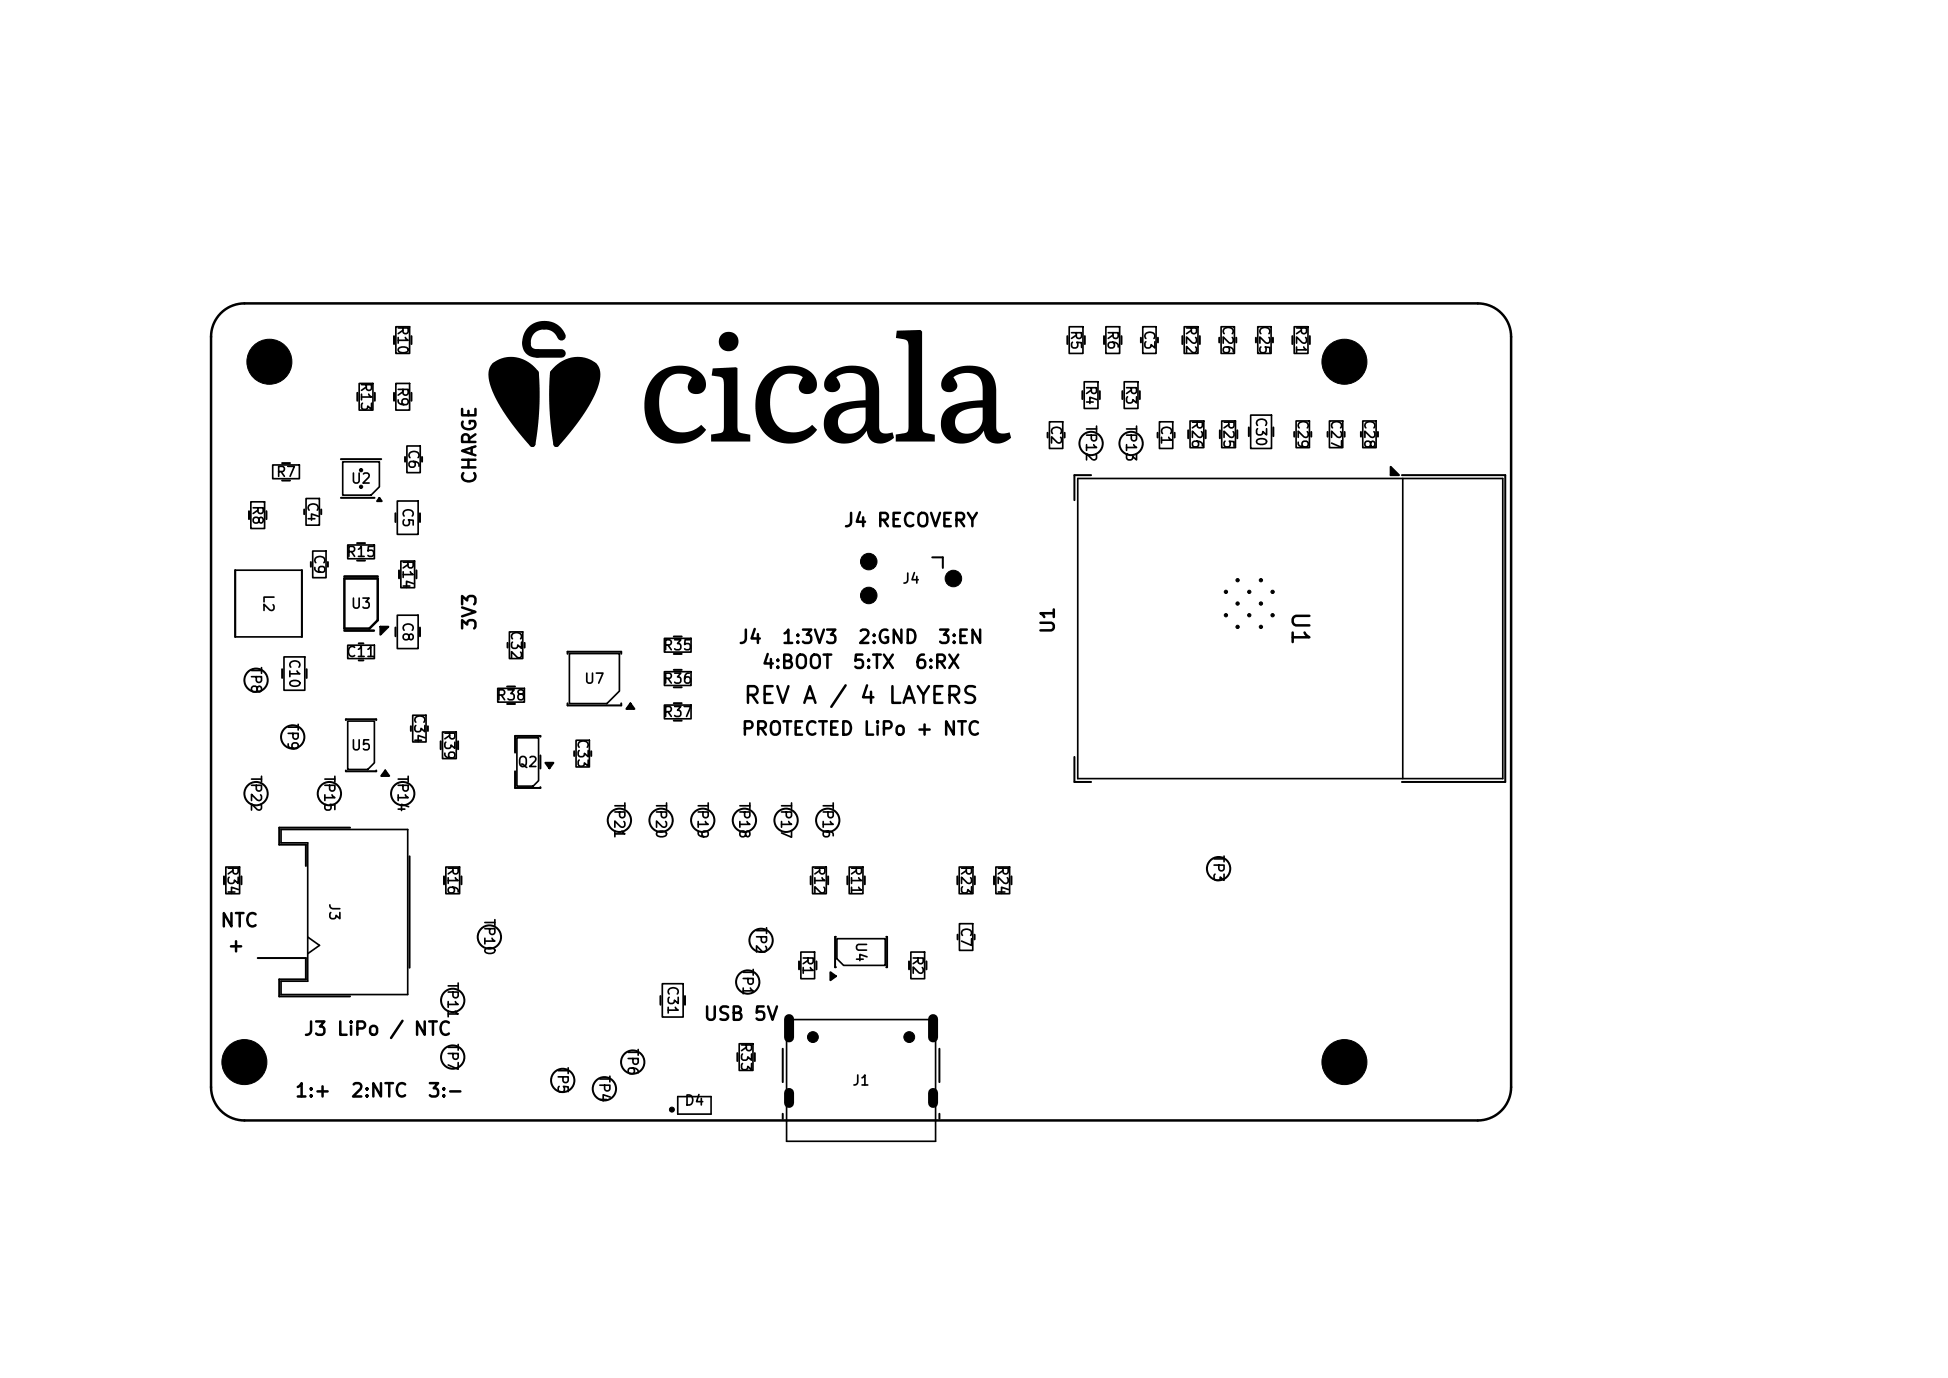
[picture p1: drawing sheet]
<svg xmlns="http://www.w3.org/2000/svg" width="297mm" height="210mm" viewBox="0 0 297 210" stroke-linecap="round" stroke-linejoin="round" font-family="sans-serif">
<defs><g id="words">
<g font-size="2.5">
<text x="196.3" y="93" transform="rotate(90 196.3 93)">U1</text>
<text x="113.2" y="107.9">REV A / 4 LAYERS</text>
</g>
<g font-size="2">
<text x="73.1" y="73.9" transform="rotate(-90 73.1 73.9)">CHARGE</text>
<text x="128.5" y="80.8">J4 RECOVERY</text>
<text x="73.1" y="96.3" transform="rotate(-90 73.1 96.3)">3V3</text>
<text x="112.4" y="98.6">J4</text>
<text x="119" y="98.6">1:3V3</text>
<text x="130.6" y="98.6">2:GND</text>
<text x="142.8" y="98.6">3:EN</text>
<text x="161.3" y="96.8" transform="rotate(-90 161.3 96.8)">U1</text>
<text x="116" y="102.4">4:BOOT</text>
<text x="129.8" y="102.4">5:TX</text>
<text x="139.3" y="102.4">6:RX</text>
<text x="112.9" y="112.6">PROTECTED LiPo + NTC</text>
<text x="33.4" y="141.8">NTC</text>
<text x="34.5" y="145.6">+</text>
<text x="46.2" y="158.3">J3 LiPo / NTC</text>
<text x="107.1" y="156">USB 5V</text>
<text x="44.8" y="167.7">1:+</text>
<text x="53.3" y="167.7">2:NTC</text>
<text x="65" y="167.7">3:-</text>
</g>
<g font-size="1.5">
<text x="60.2" y="49.5" transform="rotate(90 60.2 49.5)">R10</text>
<text x="162.9" y="50.2" transform="rotate(90 162.9 50.2)">R5</text>
<text x="168.5" y="50.2" transform="rotate(90 168.5 50.2)">R6</text>
<text x="174.1" y="50.2" transform="rotate(90 174.1 50.2)">C3</text>
<text x="180.4" y="49.5" transform="rotate(90 180.4 49.5)">R22</text>
<text x="186" y="49.5" transform="rotate(90 186 49.5)">C26</text>
<text x="191.6" y="49.5" transform="rotate(90 191.6 49.5)">C25</text>
<text x="197.2" y="49.5" transform="rotate(90 197.2 49.5)">R21</text>
<text x="54.7" y="58.1" transform="rotate(90 54.7 58.1)">R13</text>
<text x="60.2" y="58.8" transform="rotate(90 60.2 58.8)">R9</text>
<text x="165.2" y="58.6" transform="rotate(90 165.2 58.6)">R4</text>
<text x="171.3" y="58.6" transform="rotate(90 171.3 58.6)">R3</text>
<text x="159.9" y="64.7" transform="rotate(90 159.9 64.7)">C2</text>
<text x="165.2" y="64.6" transform="rotate(90 165.2 64.6)">TP12</text>
<text x="171.3" y="64.6" transform="rotate(90 171.3 64.6)">TP13</text>
<text x="176.6" y="64.7" transform="rotate(90 176.6 64.7)">C1</text>
<text x="181.3" y="63.8" transform="rotate(90 181.3 63.8)">R26</text>
<text x="186.2" y="63.8" transform="rotate(90 186.2 63.8)">R25</text>
<text x="191.1" y="63.4" transform="rotate(90 191.1 63.4)">C30</text>
<text x="197.5" y="63.8" transform="rotate(90 197.5 63.8)">C29</text>
<text x="202.6" y="63.8" transform="rotate(90 202.6 63.8)">C27</text>
<text x="207.6" y="63.8" transform="rotate(90 207.6 63.8)">C28</text>
<text x="61.9" y="68.4" transform="rotate(90 61.9 68.4)">C6</text>
<text x="38.1" y="76.9" transform="rotate(90 38.1 76.9)">R8</text>
<text x="42" y="73.1">R7</text>
<text x="46.5" y="76.4" transform="rotate(90 46.5 76.4)">C4</text>
<text x="53.4" y="74.1">U2</text>
<text x="61" y="77.3" transform="rotate(90 61 77.3)">C5</text>
<text x="47.5" y="84.4" transform="rotate(90 47.5 84.4)">C9</text>
<text x="52.7" y="85.3">R15</text>
<text x="61" y="85.2" transform="rotate(90 61 85.2)">R14</text>
<text x="137.4" y="89.3">J4</text>
<text x="39.8" y="90.5" transform="rotate(90 39.8 90.5)">L2</text>
<text x="53.4" y="93.1">U3</text>
<text x="61" y="94.7" transform="rotate(90 61 94.7)">C8</text>
<text x="77.5" y="96" transform="rotate(90 77.5 96)">C32</text>
<text x="37.9" y="101.4" transform="rotate(90 37.9 101.4)">TP8</text>
<text x="43.7" y="100.3" transform="rotate(90 43.7 100.3)">C10</text>
<text x="52.7" y="100.5">C11</text>
<text x="101" y="99.5">R35</text>
<text x="75.6" y="107.1">R38</text>
<text x="88.9" y="104.6">U7</text>
<text x="101" y="104.6">R36</text>
<text x="43.5" y="110.1" transform="rotate(90 43.5 110.1)">TP9</text>
<text x="62.8" y="108.7" transform="rotate(90 62.8 108.7)">C34</text>
<text x="67.4" y="111.2" transform="rotate(90 67.4 111.2)">R39</text>
<text x="87.7" y="112.5" transform="rotate(90 87.7 112.5)">C33</text>
<text x="101" y="109.7">R37</text>
<text x="37.9" y="118" transform="rotate(90 37.9 118)">TP22</text>
<text x="49.1" y="118" transform="rotate(90 49.1 118)">TP15</text>
<text x="53.4" y="114.7">U5</text>
<text x="60.2" y="118" transform="rotate(90 60.2 118)">TP14</text>
<text x="78.8" y="117.3">Q2</text>
<text x="93.3" y="122.1" transform="rotate(90 93.3 122.1)">TP21</text>
<text x="99.6" y="122.1" transform="rotate(90 99.6 122.1)">TP20</text>
<text x="106" y="122.1" transform="rotate(90 106 122.1)">TP19</text>
<text x="112.3" y="122.1" transform="rotate(90 112.3 122.1)">TP18</text>
<text x="118.7" y="122.1" transform="rotate(90 118.7 122.1)">TP17</text>
<text x="125" y="122.1" transform="rotate(90 125 122.1)">TP16</text>
<text x="34.3" y="131.8" transform="rotate(90 34.3 131.8)">R34</text>
<text x="67.9" y="131.8" transform="rotate(90 67.9 131.8)">R16</text>
<text x="123.8" y="131.8" transform="rotate(90 123.8 131.8)">R12</text>
<text x="129.4" y="131.8" transform="rotate(90 129.4 131.8)">R11</text>
<text x="146.1" y="131.8" transform="rotate(90 146.1 131.8)">R23</text>
<text x="151.7" y="131.8" transform="rotate(90 151.7 131.8)">R24</text>
<text x="184.6" y="130.2" transform="rotate(90 184.6 130.2)">TP3</text>
<text x="49.8" y="137.5" transform="rotate(90 49.8 137.5)">J3</text>
<text x="73.5" y="139.9" transform="rotate(90 73.5 139.9)">TP10</text>
<text x="114.9" y="141.1" transform="rotate(90 114.9 141.1)">TP2</text>
<text x="130.1" y="143.4" transform="rotate(90 130.1 143.4)">U4</text>
<text x="146.1" y="141.2" transform="rotate(90 146.1 141.2)">C7</text>
<text x="67.9" y="149.5" transform="rotate(90 67.9 149.5)">TP11</text>
<text x="112.9" y="147.4" transform="rotate(90 112.9 147.4)">TP1</text>
<text x="122" y="145.5" transform="rotate(90 122 145.5)">R1</text>
<text x="138.8" y="145.5" transform="rotate(90 138.8 145.5)">R2</text>
<text x="101.4" y="150.1" transform="rotate(90 101.4 150.1)">C31</text>
<text x="67.9" y="158.9" transform="rotate(90 67.9 158.9)">TP7</text>
<text x="95.3" y="159.6" transform="rotate(90 95.3 159.6)">TP6</text>
<text x="112.6" y="158.7" transform="rotate(90 112.6 158.7)">R33</text>
<text x="84.6" y="162.4" transform="rotate(90 84.6 162.4)">TP5</text>
<text x="91" y="163.7" transform="rotate(90 91 163.7)">TP4</text>
<text x="129.8" y="165.8">J1</text>
<text x="104.2" y="168.9">D4</text>
</g>
</g></defs>
<g fill="none" stroke="#000" stroke-width=".25">
<path d="M54.8 58.4h2.1v4.1h-2.1zM60.4 58.4h2v4.1h-2zM60.4 49.8h2v4.1h-2zM163 49.8h2.1v4.1h-2.1zM165.3 58.2h2.1v4h-2.1zM168.6 49.8h2.1v4.1h-2.1zM171.4 58.2h2.1v4h-2.1zM174.2 49.8h2.1v4.1h-2.1zM180.6 49.8h2v4.1h-2zM186.2 49.8h2v4.1h-2zM191.8 49.8h2v4.1h-2zM197.3 49.8h2.1v4.1h-2.1z"/>
<path d="M38.2 76.5h2.1v4h-2.1zM41.6 70.9h4v2.1h-4zM46.7 76h2v4h-2zM52.3 70.4h5.5v3.8l-1.2 1.3h-4.3zM60.6 76.4h3.2v5h-3.2zM62 68h2.1v4h-2.1zM160 64.3h2v4h-2zM164.3 72.9h64.8v45.8h-64.8zM176.8 64.3h2v4h-2zM181.4 64.2h2.1v4h-2.1zM186.3 64.2h2.1v4h-2.1zM190.7 63.3h3.2v5h-3.2z"/>
<path d="M197.6 64.2h2v4h-2zM202.7 64.2h2v4h-2zM207.8 64.2h2v4h-2zM213.9 72.9v45.8M35.9 86.9h10.1v10.2h-10.1zM47.7 84h2v4h-2zM53 83.1h4.1v2.1h-4.1zM53 98.3h4.1v2.1h-4.1zM60.6 93.8h3.2v5h-3.2zM61.1 85.5h2.1v4.1h-2.1zM77.7 96.3h2v4.1h-2zM86.8 99.6h7.6v5.7l-1.9 1.9h-5.7z"/>
<path d="M101.3 97.3h4.1v2.1h-4.1zM43.3 100.1h3.2v5.1h-3.2zM53 109.9h4.1v6.3l-1 1.1h-3.1zM62.9 109h2.1v4.1h-2.1zM67.5 111.5h2.1v4.1h-2.1zM75.9 104.9h4.1v2.1h-4.1zM78.8 112.4h3.3v6.6l-.8 .8h-2.5zM87.8 112.8h2.1v4.1h-2.1zM101.3 102.4h4.1v2.1h-4.1zM101.3 107.4h4.1v2.1h-4.1zM34.4 132.1h2.1v4.1h-2.1zM42.9 126.4h19.3v25.2h-19.3v-2.1h4v-21.1h-4z"/>
<path d="M68 132.1h2.1v4.1h-2.1zM123.9 132.1h2.1v4.1h-2.1zM129.5 132.1h2.1v4.1h-2.1zM146.2 132.1h2.1v4.1h-2.1zM151.8 132.1h2.1v4.1h-2.1zM46.9 142.8l1.8 1.3-1.8 1.2M101 149.9h3.2v5.1h-3.2zM112.7 159.1h2.1v4h-2.1zM119.9 155.4h22.7v18.5h-22.7zM122.1 145.1h2.1v4.1h-2.1zM127.6 143.1h7.4v4h-6.4l-1-1zM138.9 145.1h2.1v4.1h-2.1z"/>
<path d="M146.3 140.8h2v4h-2zM103.3 167.1h5.1v2.7h-5.1z"/>
</g>
<path d="M33.7 47.7a5.1 5.1 0 0 1 3.6-1.5h188a5.1 5.1 0 0 1 5.1 5.1v114.4a5.1 5.1 0 0 1-5.1 5.1h-188a5.1 5.1 0 0 1-5.1-5.1v-114.4a5.1 5.1 0 0 1 1.5-3.6zM52.5 88.2h5.1v6.3l-1.3 1.3h-3.8zM52.5 87.9h5.1M52.5 96.1h4.5" fill="none" stroke="#000" stroke-width=".38"/>
<g fill="#000">
<path d="M75.4 55.8a4.4 4.4 0 0 1 6.3 1.1 44.2 44.2 0 0 1-.5 10.8 27.8 27.8 0 0 1-6.1-9.3 2.63 2.63 0 0 1 .3-2.6zM84.8 56.3a4.1 4.1 0 0 1 6-.3 4.2 4.2 0 0 1-.3 3.5 31.7 31.7 0 0 1-5.7 8.2 44.2 44.2 0 0 1-.5-10.8zM99.9 57.2l1.1-.8 1.4-.5 1.5-.2 1.5 .3 1.2 .6 .8 .9 .2 .6v.6l-.1 .5-.2 .4-.5 .3-.6 .2-.6-.1-.4-.3-.3-.3v-.5l.4-1.1a.29 .29 0 0 0 .1-.4 .29 .29 0 0 0-.3-.2l-.8-.2h-1.1l-.7 .2-.6 .3-.6 .7-.5 .9-.2 1-.1 1.1a4.3 4.3 0 0 0 2.3 4.5l1 .2 1.2-.1 1-.4 .9-.7 .8 .8-.8 .8-.9 .6-1 .5-1.1 .2h-1.2l-1.2-.3-.9-.5-.9-.7-.6-.9-.5-1-.3-1.1v-1.4l.1-1.3 .3-1.2 .5-1zM108.7 56.1l3.5-.1 .2 .1 .1 9.3 .1 .3 .2 .2 1.6 .3v1.1h-6v-1.1l1.7-.3 .2-.3 .1-.6-.1-7-.1-.3-.3-.2-1.4-.3zM116.8 57.2l1.1-.8 1.4-.5 1.6-.2 1.4 .3 1.2 .6 .8 .9 .2 .6 .1 .6-.2 .5-.2 .4-.5 .3-.5 .2-.7-.1-.4-.3-.3-.3v-.5l.4-1.1a.29 .29 0 0 0 .1-.4 .29 .29 0 0 0-.3-.2l-.8-.2h-1.1l-.7 .2-.6 .3-.6 .7-.4 .9-.3 1-.1 1.1a4.3 4.3 0 0 0 2.3 4.5l1 .2 1.2-.1 1.1-.4 .8-.7 .8 .8-.8 .8-.9 .6-1 .5-1.1 .2h-1.2l-1.1-.3-1-.5-.8-.7-.7-.9-.5-1-.2-1.1-.1-1.4 .1-1.3 .3-1.2 .5-1zM126.4 57l.7-.5 .8-.4 1.7-.4 1.1 .1 .9 .1 .8 .4 .7 .5 .6 .8 .3 1.2v4.9h-2v-1.6l-2.1 .2-1.1 .3-.7 .6-.3 .8v1l.4 .5 .5 .4 .7 .2 .7-.1 .7-.2 .6-.6 .4-.7 .2-.8h2v1.6l.2 .4 .3 .3 .4 .1 1.2-.2 .2 .8-.1 .1-.6 .4-.7 .3-.6 .1-.8-.1-.5-.2-.4-.4-.3-.6-.1-.7-.6 .7-.6 .6-.7 .4-.8 .2-1 .1-.9-.1-.7-.4-.6-.5-.5-.9-.2-1.2 .2-1.2 .6-.9 .8-.5 1.1-.4 1.6-.3 2.1-.2-.1-2.4-.2-.7-.4-.6-.7-.3-1-.2-.9 .1-.9 .4a.35 .35 0 0 0-.2 .3 .35 .35 0 0 0 .2 .3l.3 .8-.1 .4-.2 .3-.8 .4-.5-.1-.4-.1-.4-.5v-.7l.2-.7zM136.7 50.4l3.6-.1 .3 .2v14.8l.1 .4 .3 .2 1.5 .3v1.1h-5.9v-1.1l1.7-.3 .2-.3v-.7v-12.5l-.1-.4-.3-.2-1.5-.3zM144.2 57l.7-.5 .8-.4 1.8-.4 1 .1 1 .1 .7 .3 .7 .5 .6 .9 .3 1.2 .1 4.9h-2.1v-1.6l-2 .2-1.1 .3-.7 .6-.4 .8 .1 1 .3 .5 .5 .4 .7 .2 .8-.1 .7-.2 .6-.6 .4-.7 .1-.8h2.1v1.6l.2 .4 .2 .2 .4 .2 1.2-.2 .3 .8-.1 .1-.6 .4-.8 .3-.6 .1-.7-.1-.5-.2-.5-.4-.2-.5-.2-.8-.6 .8-.6 .5-.7 .4-.8 .2-1 .1-.8-.1-.7-.4-.6-.5-.6-.9-.1-1.2 .2-1.2 .5-.9 .8-.5 1.2-.4 1.5-.3 2.1-.2v-2.4l-.3-.7-.4-.6-.7-.3-.9-.2-1 .1-.8 .4a.35 .35 0 0 0-.3 .3 .35 .35 0 0 0 .2 .3l.4 .8-.1 .4-.2 .3-.8 .4-.5-.1-.5-.1-.3-.5-.1-.7 .3-.8zM57.8 75.9l.4 .5h-.7zM212 71.1l1.3 1.3h-1.3zM58 95.5h1.2l-1.2 1.2zM58.7 117.4l.6 .9h-1.2z"/>
<path d="M83.2 116.2h1.2l-.6 .9zM96.1 107.2l.6 .8h-1.2zM126.6 148.2l.8 .6-.8 .6z"/>
<circle cx="111.1" cy="52.1" r="1.5"/>
</g>
<path d="M75.4 55.7l.7-.4 .8-.3 .9-.2 .8 .1 .9 .3 .8 .4 .7 .5 .7 .8 .1 2.6v2.7l-.2 2.8-.4 2.7-3.2-4-1.2-1.8-.9-1.7-.7-1.5-.3-1.2 .1-1.1zM84.8 56.3l.9-.7 .9-.5 1-.2h1l1 .2 1 .6 .3 .6 .2 .8-.1 .9-.3 1.1-1.3 2.5-2 3-2.6 3.1-.4-3.7-.2-3.8 .1-3.3z" fill="none" stroke="#000" stroke-width=".91"/>
<path d="M85.6 51.3l-.5-.9-.7-.5-1-.3h-1l-.9 .3-.7 .6-.4 .8-.1 1 .2 .9 .3 .4 .5 .2 .6 .1h3.7" fill="none" stroke="#000" stroke-width="1.3"/>
<g fill="none" stroke="#000" stroke-width=".3">
<path d="M54.5 59.9v1.2M57.1 59.9v1.2M60.1 51.2v1.2M60.1 59.9v1.2M62.7 51.2v1.2M62.7 59.9v1.2M162.7 51.2v1.2M165 59.6v1.2M165.4 51.2v1.2M167.7 59.6v1.2M168.3 51.2v1.2M171 51.2v1.2"/>
<path d="M171.1 59.6v1.2M173.8 59.6v1.2M174 51.5v.7M176.5 51.5v.7M180.3 51.2v1.2M182.9 51.2v1.2M185.9 51.5v.7M188.5 51.5v.7M191.5 51.5v.7M194.1 51.5v.7M197 51.2v1.2M199.7 51.2v1.2"/>
<path d="M38 77.9v1.2M40.6 77.9v1.2M43 70.6h1.2M43 73.2h1.2M46.4 77.6v.8M49 77.6v.8M52 75.9h5.1M52 70h6.1M57.8 75.9l.4 .5h-.7zM60.3 78.2v1.4M61.8 69.6v.8M64 78.2v1.4"/>
<path d="M64.3 69.6v.8M159.7 66v.7M162.3 66v.7M166.4 72.4h-2.6v3.8M176.5 66v.7M179.1 66v.7M181.2 65.6v1.2M183.8 65.6v1.2M186 65.6v1.2M188.6 65.6v1.2M190.4 65.1v1.4M194.1 65.1v1.4"/>
<path d="M197.3 65.8v.7M199.9 65.8v.7M202.4 65.8v.7M205 65.8v.7M207.5 65.8v.7M210.1 65.8v.7M212 71.1l1.3 1.3h-1.3zM213.7 72.4h15.8v46.8h-15.8M35.9 86.9v10.2M46 86.9v10.2M47.4 85.7v.7M50 85.7v.7"/>
<path d="M54.4 82.8h1.3M54.4 85.4h1.3M54.7 98.1h.7M58 95.5h1.2l-1.2 1.2zM60.3 95.6v1.4M60.8 86.9v1.2M63.5 86.9v1.2M64 95.6v1.4M77.4 98v.7M80 98v.7M86.5 99.6v-.3h8.2v.3M102.7 97h1.2"/>
<path d="M102.7 99.7h1.2M142.1 84.9h1.6v1.7M43 102v1.3M46.8 102v1.3M52.7 109.7v-.1h4.7v.1M52.7 117.4v.1h4.7v-.1M54.7 100.6h.7M58.7 117.4l.6 .9h-1.2zM62.6 110.7v.7M65.2 110.7v.7M67.2 113v1.2M69.8 113v1.2"/>
<path d="M77.3 104.6h1.2M77.3 107.3h1.2M78.5 117.5v2.6h3.9v-.1M82.4 112.3v-.1h-3.9v2.5M82.4 115.1v2M83.2 116.2h1.2l-.6 .9zM86.5 107.2v.3h8.2v-.3M87.6 114.5v.7M90.1 114.5v.7M96.1 107.2l.6 .8h-1.2zM102.7 102.1h1.2M102.7 104.7h1.2"/>
<path d="M102.7 107.2h1.2M102.7 109.8h1.2M163.8 115.4v3.8h2.6M34.2 133.6v1.2M36.8 133.6v1.2M53.4 126.1h-10.8v2.6h4v3.3M62.4 130.5v17M67.7 133.6v1.2M70.4 133.6v1.2M123.6 133.6v1.2M126.3 133.6v1.2M129.2 133.6v1.2"/>
<path d="M131.8 133.6v1.2M146 133.6v1.2M148.6 133.6v1.2M151.6 133.6v1.2M154.2 133.6v1.2M39.3 146h7.3v3.3h-4v2.6h10.8M100.7 151.8v1.3M104.4 151.8v1.3M119.3 159.8v5.1M121.8 146.5v1.2M124.5 146.5v1.2M126.6 148.2l.8 .6-.8 .6z"/>
<path d="M127.4 142.8h-.1v4.6h.1M135.1 142.8h.1v4.6h-.1M138.6 146.5v1.2M141.3 146.5v1.2M143.2 159.8v5.1M146 142.4v.8M148.6 142.4v.8M112.4 160.5v1.2M115.1 160.5v1.2M119.3 169.7v.8M143.2 169.7v.8"/>
<circle cx="166.4" cy="67.6" r="1.78"/>
<circle cx="172.5" cy="67.6" r="1.78"/>
<circle cx="39" cy="103.7" r="1.78"/>
<circle cx="44.6" cy="112.3" r="1.78"/>
<circle cx="39" cy="120.9" r="1.78"/>
<circle cx="50.2" cy="120.9" r="1.78"/>
<circle cx="61.4" cy="120.9" r="1.78"/>
<circle cx="94.4" cy="125" r="1.78"/>
<circle cx="100.8" cy="125" r="1.78"/>
<circle cx="107.1" cy="125" r="1.78"/>
<circle cx="113.5" cy="125" r="1.78"/>
<circle cx="119.8" cy="125" r="1.78"/>
<circle cx="126.2" cy="125" r="1.78"/>
<circle cx="185.8" cy="132.4" r="1.78"/>
<circle cx="69" cy="152.5" r="1.78"/>
<circle cx="74.6" cy="142.8" r="1.78"/>
<circle cx="114" cy="149.7" r="1.78"/>
<circle cx="116" cy="143.3" r="1.78"/>
<circle cx="69" cy="161.1" r="1.78"/>
<circle cx="85.8" cy="164.7" r="1.78"/>
<circle cx="92.1" cy="165.9" r="1.78"/>
<circle cx="96.5" cy="161.9" r="1.78"/>
</g>
<g fill="#000" stroke="#000" stroke-width=".15">
<circle cx="41.1" cy="55.1" r="3.4"/>
<circle cx="205" cy="55.1" r="3.4"/>
<circle cx="55" cy="71.7" r=".25"/>
<circle cx="55" cy="74.2" r=".25"/>
<circle cx="132.5" cy="85.6" r="1.26"/>
<circle cx="132.5" cy="90.7" r="1.26"/>
<circle cx="145.4" cy="88.2" r="1.26"/>
<circle cx="186.9" cy="93.8" r=".25"/>
<circle cx="186.9" cy="90.2" r=".25"/>
<circle cx="188.7" cy="88.4" r=".25"/>
<circle cx="188.7" cy="95.5" r=".25"/>
<circle cx="188.7" cy="92" r=".25"/>
<circle cx="190.5" cy="93.8" r=".25"/>
<circle cx="190.5" cy="90.2" r=".25"/>
<circle cx="192.2" cy="88.4" r=".25"/>
<circle cx="192.2" cy="95.5" r=".25"/>
<circle cx="192.2" cy="92" r=".25"/>
<circle cx="194" cy="93.8" r=".25"/>
<circle cx="194" cy="90.2" r=".25"/>
<circle cx="123.9" cy="158.1" r=".83"/>
<circle cx="138.6" cy="158.1" r=".83"/>
<circle cx="37.3" cy="161.9" r="3.4"/>
<circle cx="102.4" cy="169.1" r=".38"/>
<circle cx="205" cy="161.9" r="3.4"/>
</g>
<path d="M120.3 155.3v2.8M142.3 155.3v2.8M120.3 166.6v1.5M142.3 166.6v1.5" fill="none" stroke="#000" stroke-width="1.5"/>
<use href="#words"/>
</svg>
